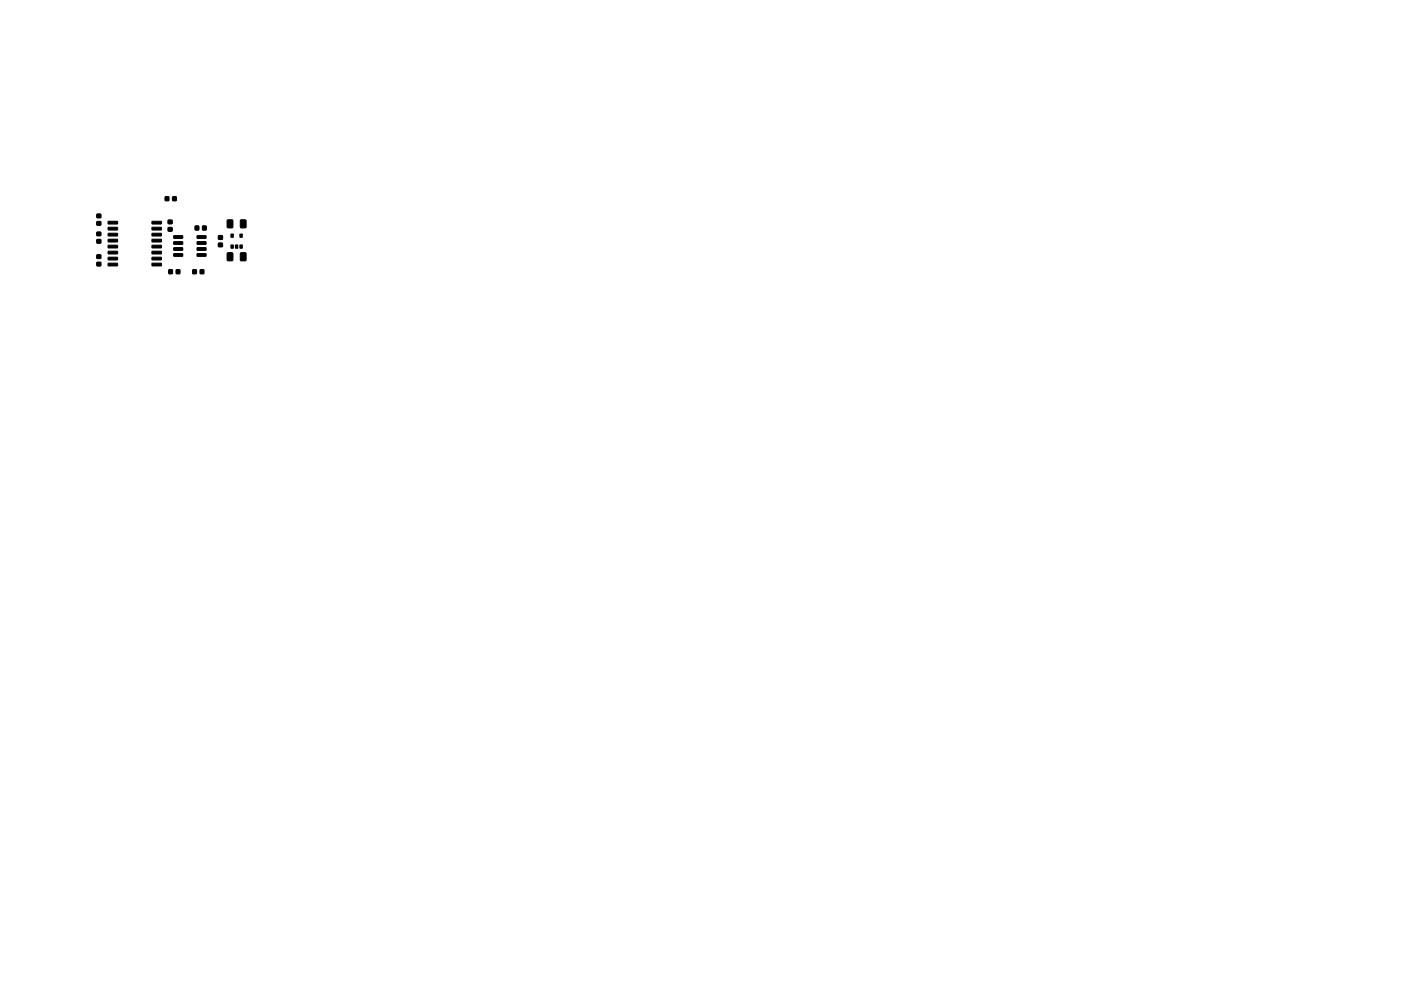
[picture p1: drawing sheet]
<svg xmlns="http://www.w3.org/2000/svg" width="297mm" height="210mm" viewBox="0 0 297 210" stroke-linecap="round" stroke-linejoin="round" font-family="sans-serif">
<g fill="#000" stroke="#000" stroke-width=".21">
<path d="M20.5 55.7l.9-.1v.8h-.8zM20.5 54.1h.9v.7h-.8zM20.5 47h.9v.7l-.8 .1zM20.5 45.4h.9v.8h-.8zM20.5 50.8h.9v.8h-.8zM20.5 49.3l.9-.1v.8h-.8zM22.9 55.9l1.9-.1 .1 .5-.1 .1h-1.8zM22.9 54.6h1.9l.1 .4-.1 .2h-1.8zM22.9 53.3h1.9l.1 .5-.1 .1h-1.8zM22.9 52.1l1.9-.1 .1 .5-.1 .1h-1.8zM22.9 50.8h1.9l.1 .4-.1 .1h-1.8zM22.9 49.5h1.9l.1 .5-.1 .1h-1.8z"/>
<path d="M22.9 48.3l1.9-.1 .1 .5-.1 .1h-1.8zM22.9 47l1.9-.1 .1 .5-.1 .1h-1.8zM32.2 47l1.9-.1 .1 .5-.1 .1h-1.8zM32.2 48.3l1.9-.1 .1 .5-.1 .1h-1.8zM32.2 49.5h1.9l.1 .5-.1 .1h-1.8zM32.2 50.8h1.9l.1 .4-.1 .1h-1.8zM32.2 52.1l1.9-.1 .1 .5-.1 .1h-1.8zM32.2 53.3h1.9l.1 .5-.1 .1h-1.8zM32.2 54.6h1.9l.1 .4-.1 .2h-1.8zM32.2 55.9l1.9-.1 .1 .5-.1 .1h-1.8zM35 41.7l.8 .1v.8h-.8zM35.7 48.3h.8v.7h-.8z"/>
<path d="M35.7 46.7h.8v.7l-.8 .1zM35.8 57.2l.8 .1-.1 .8-.7-.1zM36.6 41.7l.8 .1-.1 .8h-.7zM37.4 57.2l.7 .1v.8l-.7-.1zM36.9 53.8h1.7l.2 .5-.2 .1h-1.7zM36.9 52.6l1.7-.1 .2 .5-.2 .1h-1.7zM36.9 51.3h1.7l.2 .4-.2 .2h-1.7zM36.9 50h1.7l.2 .5-.2 .1h-1.7zM40.9 57.2l.7 .1v.8l-.7-.1zM41.4 48h.7v.8h-.7zM42.5 57.2l.7 .1v.8l-.8-.1zM43 48h.7v.8h-.8z"/>
<path d="M41.8 50h1.8l.1 .5-.1 .1h-1.7zM41.8 51.3h1.8l.1 .4-.1 .2h-1.7zM41.8 52.6l1.8-.1 .1 .5-.1 .1h-1.7zM41.8 53.8h1.8l.1 .5-.1 .1h-1.7zM46.3 50h.8l.1 .7-.9 .1zM46.3 51.6h.8l.1 .7-.9 .1zM48.2 46.7h1.1v1.6h-1.1zM48.2 53.7h1.1v1.6l-1.1-.1zM49 49.6h.5v.7h-.5zM49 52h.5v.7h-.5zM49.9 52h.5v.7h-.5zM50.9 49.6h.5v.7h-.5z"/>
<path d="M50.9 52h.5v.7h-.5zM51 46.7h1.1v1.6h-1.1zM51 53.7h1.1v1.6l-1.1-.1z"/>
</g>
</svg>
